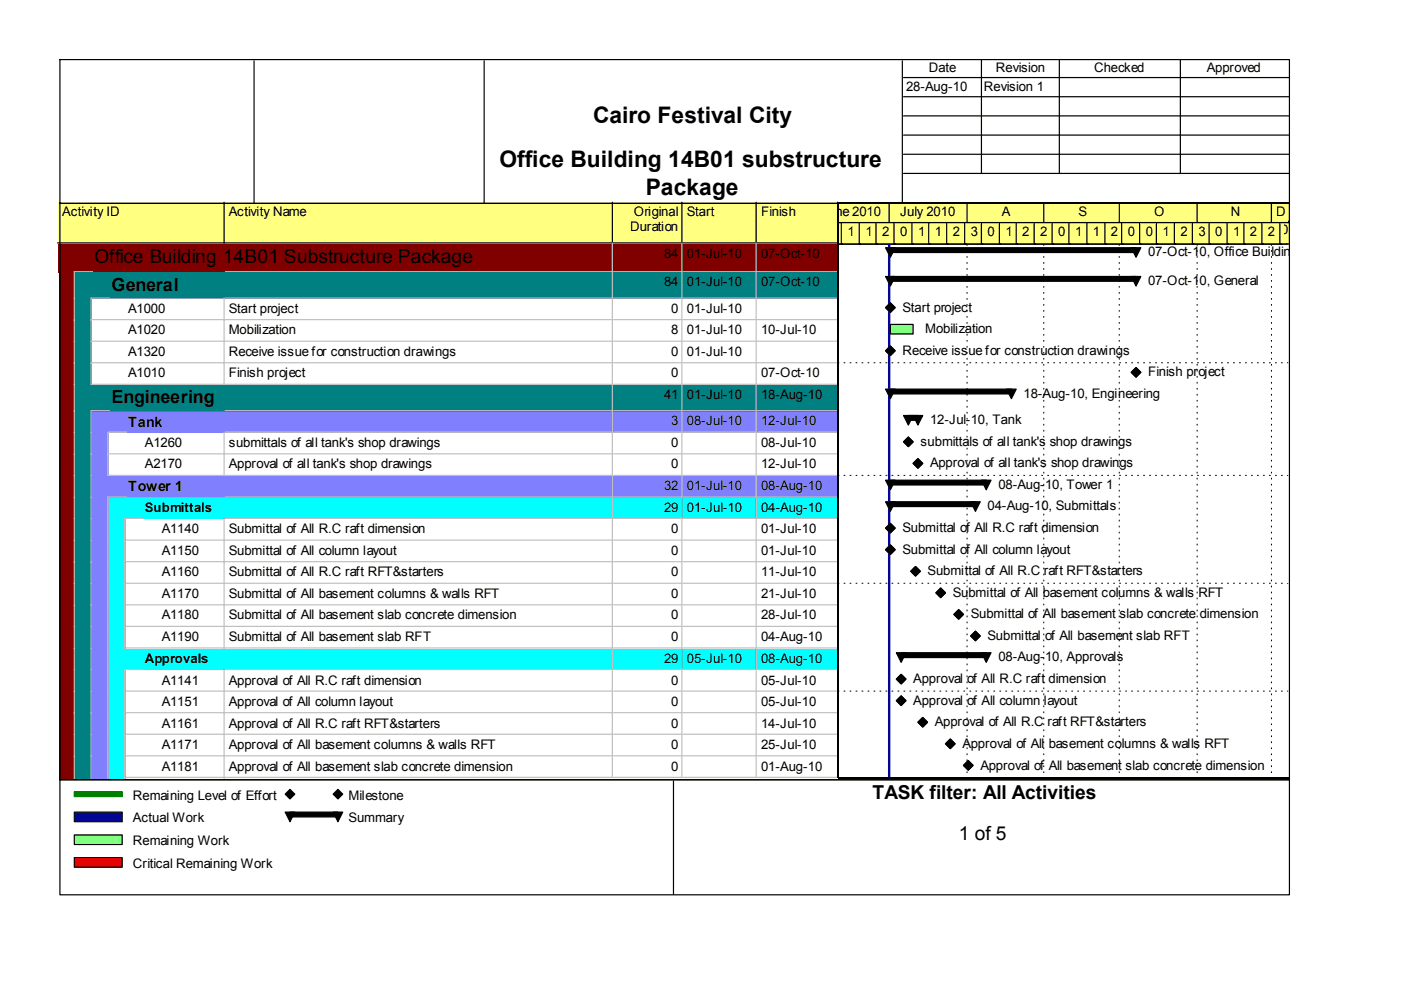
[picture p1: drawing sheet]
<svg xmlns="http://www.w3.org/2000/svg" width="297mm" height="210mm" viewBox="0 0 297 210" stroke-linecap="round" stroke-linejoin="round" font-family="sans-serif">
<defs><g id="words">
<g font-size="4.8">
<text x="125.7" y="26.1">Cairo Festival City</text>
<text x="105.9" y="35.5">Office Building 14B01 substructure</text>
<text x="136.9" y="41.3">Package</text>
</g>
<g font-size="4.1">
<text x="20.1" y="55.8">Office Building 14B01 Substructure Package</text>
<text x="185" y="169.4">TASK filter: All Activities</text>
<text x="203.3" y="178.1">1 of 5</text>
</g>
<g font-size="3.8">
<text x="23.6" y="61.7">General</text>
<text x="23.6" y="85.5">Engineering</text>
</g>
<g font-size="3">
<text x="27.2" y="90.4">Tank</text>
<text x="27.2" y="104.2">Tower 1</text>
</g>
<g font-size="2.8">
<text x="196.9" y="15.3">Date</text>
<text x="211.2" y="15.3">Revision</text>
<text x="232" y="15.3">Checked</text>
<text x="255.9" y="15.3">Approved</text>
<text x="192.1" y="19.3">28-Aug-10</text>
<text x="208.6" y="19.3">Revision 1</text>
<text x="13.2" y="45.7">Activity ID</text>
<text x="48.5" y="45.7">Activity Name</text>
<text x="134.4" y="45.7">Original</text>
<text x="145.6" y="45.7">Start</text>
<text x="161.4" y="45.7">Finish</text>
<text x="174.1" y="45.7">June2010</text>
<text x="190.8" y="45.7">July 2010</text>
<text x="212.4" y="45.7">A</text>
<text x="228.7" y="45.7">S</text>
<text x="244.7" y="45.7">O</text>
<text x="260.9" y="45.7">N</text>
<text x="270.6" y="45.7">D</text>
<text x="133.6" y="49">Duration</text>
<text x="179.7" y="50.1">1</text>
<text x="183.5" y="50.1">1</text>
<text x="187" y="50.1">2</text>
<text x="190.8" y="50.1">0</text>
<text x="194.6" y="50.1">1</text>
<text x="198.2" y="50.1">1</text>
<text x="202" y="50.1">2</text>
<text x="205.8" y="50.1">3</text>
<text x="209.4" y="50.1">0</text>
<text x="213.2" y="50.1">1</text>
<text x="216.7" y="50.1">2</text>
<text x="220.6" y="50.1">2</text>
<text x="224.4" y="50.1">0</text>
<text x="227.9" y="50.1">1</text>
<text x="231.7" y="50.1">1</text>
<text x="235.5" y="50.1">2</text>
<text x="239.1" y="50.1">0</text>
<text x="242.9" y="50.1">0</text>
<text x="246.5" y="50.1">1</text>
<text x="250.3" y="50.1">2</text>
<text x="254.1" y="50.1">3</text>
<text x="257.6" y="50.1">0</text>
<text x="261.5" y="50.1">1</text>
<text x="265" y="50.1">2</text>
<text x="268.8" y="50.1">2</text>
<text x="271.6" y="49.5">0</text>
<text x="140.8" y="54.6">84</text>
<text x="145.6" y="54.6">01-Jul-10</text>
<text x="161.4" y="54.6">07-Oct-10</text>
<text x="243.4" y="54.4">07-Oct-10, Office Building</text>
<text x="140.8" y="60.7">84</text>
<text x="145.6" y="60.7">01-Jul-10</text>
<text x="161.4" y="60.7">07-Oct-10</text>
<text x="243.4" y="60.5">07-Oct-10, General</text>
<text x="27.2" y="66.3">A1000</text>
<text x="27.2" y="70.9">A1020</text>
<text x="48.5" y="66.3">Start project</text>
<text x="48.5" y="70.9">Mobilization</text>
<text x="142.3" y="66.3">0</text>
<text x="142.3" y="70.9">8</text>
<text x="145.6" y="66.3">01-Jul-10</text>
<text x="145.6" y="70.9">01-Jul-10</text>
<text x="161.4" y="70.9">10-Jul-10</text>
<text x="191.3" y="66.1">Start project</text>
<text x="196.2" y="70.6">Mobilization</text>
<text x="27.2" y="75.5">A1320</text>
<text x="48.5" y="75.5">Receive issue for construction drawings</text>
<text x="142.3" y="75.5">0</text>
<text x="145.6" y="75.5">01-Jul-10</text>
<text x="191.3" y="75.2">Receive issue for construction drawings</text>
<text x="27.2" y="80">A1010</text>
<text x="48.5" y="80">Finish project</text>
<text x="142.3" y="80">0</text>
<text x="161.4" y="80">07-Oct-10</text>
<text x="243.4" y="79.8">Finish project</text>
<text x="140.8" y="84.6">41</text>
<text x="145.6" y="84.6">01-Jul-10</text>
<text x="161.4" y="84.6">18-Aug-10</text>
<text x="197.2" y="89.9">12-Jul-10, Tank</text>
<text x="217" y="84.3">18-Aug-10, Engineering</text>
<text x="30.7" y="94.8">A1260</text>
<text x="48.5" y="94.8">submittals of all tank's shop drawings</text>
<text x="142.3" y="90.2">3</text>
<text x="142.3" y="94.8">0</text>
<text x="145.6" y="90.2">08-Jul-10</text>
<text x="161.4" y="90.2">12-Jul-10</text>
<text x="161.4" y="94.8">08-Jul-10</text>
<text x="195.2" y="94.5">submittals of all tank's shop drawings</text>
<text x="30.7" y="99.3">A2170</text>
<text x="48.5" y="99.3">Approval of all tank's shop drawings</text>
<text x="142.3" y="99.3">0</text>
<text x="161.4" y="99.3">12-Jul-10</text>
<text x="197.2" y="99.1">Approval of all tank's shop drawings</text>
<text x="140.8" y="103.9">32</text>
<text x="145.6" y="103.9">01-Jul-10</text>
<text x="161.4" y="103.9">08-Aug-10</text>
<text x="211.7" y="103.6">08-Aug-10, Tower 1</text>
<text x="30.7" y="108.5">Submittals</text>
<text x="34.3" y="113">A1140</text>
<text x="48.5" y="113">Submittal of All R.C raft dimension</text>
<text x="140.8" y="108.5">29</text>
<text x="142.3" y="113">0</text>
<text x="145.6" y="108.5">01-Jul-10</text>
<text x="161.4" y="108.5">04-Aug-10</text>
<text x="161.4" y="113">01-Jul-10</text>
<text x="191.3" y="112.8">Submittal of All R.C raft dimension</text>
<text x="209.4" y="108.2">04-Aug-10, Submittals</text>
<text x="34.3" y="117.6">A1150</text>
<text x="48.5" y="117.6">Submittal of All column layout</text>
<text x="142.3" y="117.6">0</text>
<text x="161.4" y="117.6">01-Jul-10</text>
<text x="191.3" y="117.4">Submittal of All column layout</text>
<text x="34.3" y="122.2">A1160</text>
<text x="48.5" y="122.2">Submittal of All R.C raft RFT&amp;starters</text>
<text x="142.3" y="122.2">0</text>
<text x="161.4" y="122.2">11-Jul-10</text>
<text x="196.7" y="121.9">Submittal of All R.C raft RFT&amp;starters</text>
<text x="34.3" y="126.8">A1170</text>
<text x="34.3" y="131.3">A1180</text>
<text x="48.5" y="126.8">Submittal of All basement columns &amp; walls RFT</text>
<text x="48.5" y="131.3">Submittal of All basement slab concrete dimension</text>
<text x="142.3" y="126.8">0</text>
<text x="142.3" y="131.3">0</text>
<text x="161.4" y="126.8">21-Jul-10</text>
<text x="161.4" y="131.3">28-Jul-10</text>
<text x="202" y="126.5">Submittal of All basement columns &amp; walls RFT</text>
<text x="205.8" y="131.1">Submittal of All basement slab concrete dimension</text>
<text x="34.3" y="135.9">A1190</text>
<text x="48.5" y="135.9">Submittal of All basement slab RFT</text>
<text x="142.3" y="135.9">0</text>
<text x="161.4" y="135.9">04-Aug-10</text>
<text x="209.4" y="135.7">Submittal of All basement slab RFT</text>
<text x="30.7" y="140.5">Approvals</text>
<text x="140.8" y="140.5">29</text>
<text x="145.6" y="140.5">05-Jul-10</text>
<text x="161.4" y="140.5">08-Aug-10</text>
<text x="211.7" y="140.2">08-Aug-10, Approvals</text>
<text x="34.3" y="145.1">A1141</text>
<text x="34.3" y="149.7">A1151</text>
<text x="48.5" y="145.1">Approval of All R.C raft dimension</text>
<text x="48.5" y="149.7">Approval of All column layout</text>
<text x="142.3" y="145.1">0</text>
<text x="142.3" y="149.7">0</text>
<text x="161.4" y="145.1">05-Jul-10</text>
<text x="161.4" y="149.7">05-Jul-10</text>
<text x="193.6" y="144.9">Approval of All R.C raft dimension</text>
<text x="193.6" y="149.5">Approval of All column layout</text>
<text x="34.3" y="154.3">A1161</text>
<text x="48.5" y="154.3">Approval of All R.C raft RFT&amp;starters</text>
<text x="142.3" y="154.3">0</text>
<text x="161.4" y="154.3">14-Jul-10</text>
<text x="198.2" y="154">Approval of All R.C raft RFT&amp;starters</text>
<text x="34.3" y="158.8">A1171</text>
<text x="48.5" y="158.8">Approval of All basement columns &amp; walls RFT</text>
<text x="142.3" y="158.8">0</text>
<text x="161.4" y="158.8">25-Jul-10</text>
<text x="204" y="158.6">Approval of All basement columns &amp; walls RFT</text>
<text x="34.3" y="163.4">A1181</text>
<text x="48.5" y="163.4">Approval of All basement slab concrete dimension</text>
<text x="142.3" y="163.4">0</text>
<text x="161.4" y="163.4">01-Aug-10</text>
<text x="207.9" y="163.2">Approval of All basement slab concrete dimension</text>
<text x="28.2" y="169.5">Remaining Level of Effort</text>
<text x="73.9" y="169.5">Milestone</text>
<text x="28.2" y="174.3">Actual Work</text>
<text x="28.2" y="179.2">Remaining Work</text>
<text x="73.9" y="174.3">Summary</text>
<text x="28.2" y="184">Critical Remaining Work</text>
</g>
</g></defs>
<path d="M12.4 42.9h35.4v8.8h-35.4z" fill="#ffff80"/>
<path d="M47.5 42.9v8.6h-35.3" fill="none" stroke="#000" stroke-width=".25"/>
<path d="M47.8 42.9h82.2v8.8h-82.2z" fill="#ffff80"/>
<path d="M129.8 42.9v8.6h-82.3" fill="none" stroke="#000" stroke-width=".25"/>
<path d="M130 42.9h14.8v8.8h-14.8z" fill="#ffff80"/>
<path d="M144.6 42.9v8.6h-14.8" fill="none" stroke="#000" stroke-width=".25"/>
<path d="M144.8 42.9h15.8v8.8h-15.8z" fill="#ffff80"/>
<path d="M160.3 42.9v8.6h-15.7" fill="none" stroke="#000" stroke-width=".25"/>
<path d="M160.6 42.9h17.3v8.8h-17.3z" fill="#ffff80"/>
<path d="M177.6 42.9v8.6h-17.3" fill="none" stroke="#000" stroke-width=".25"/>
<path d="M12.4 51.7h35.4v6.1h-35.4z" fill="#800000"/>
<path d="M15.8 57.6h32" fill="none" stroke="#c0c0c0" stroke-width=".25"/>
<g fill="#800000">
<path d="M47.8 51.7h82.2v6.1h-82.2z"/>
<path d="M19.8 52h109.5v5.6h-109.5z"/>
</g>
<path d="M129.8 51.5v6.1h-82" fill="none" stroke="#c0c0c0" stroke-width=".25"/>
<g fill="#800000">
<path d="M130 51.7h14.8v6.1h-14.8z"/>
<path d="M130.6 52h13.4v5.6h-13.4z"/>
</g>
<path d="M144.6 51.5v6.1h-14.5" fill="none" stroke="#c0c0c0" stroke-width=".25"/>
<g fill="#800000">
<path d="M144.8 51.7h15.8v6.1h-15.8z"/>
<path d="M145.3 52h14.6v5.6h-14.6z"/>
</g>
<path d="M160.3 51.5v6.1h-15.5" fill="none" stroke="#c0c0c0" stroke-width=".25"/>
<g fill="#800000">
<path d="M160.6 51.7h17.3v6.1h-17.3z"/>
<path d="M161.1 52h16v5.6h-16z"/>
</g>
<path d="M177.6 51.5v6.1h-17" fill="none" stroke="#c0c0c0" stroke-width=".25"/>
<path d="M12.4 57.8h3.6v5.6h-3.6z" fill="#800000"/>
<path d="M15.8 57.6v5.8" fill="none" stroke="#c0c0c0" stroke-width=".25"/>
<path d="M16 57.8h31.8v5.6h-31.8z" fill="#008080"/>
<path d="M19.3 63.2h28.5" fill="none" stroke="#c0c0c0" stroke-width=".25"/>
<g fill="#008080">
<path d="M47.8 57.8h82.2v5.6h-82.2z"/>
<path d="M23.4 58.1h105.9v5.1h-105.9z"/>
</g>
<path d="M129.8 57.6v5.6h-82" fill="none" stroke="#c0c0c0" stroke-width=".25"/>
<g fill="#008080">
<path d="M130 57.8h14.8v5.6h-14.8z"/>
<path d="M130.6 58.1h13.4v5.1h-13.4z"/>
</g>
<path d="M144.6 57.6v5.6h-14.5" fill="none" stroke="#c0c0c0" stroke-width=".25"/>
<g fill="#008080">
<path d="M144.8 57.8h15.8v5.6h-15.8z"/>
<path d="M145.3 58.1h14.6v5.1h-14.6z"/>
</g>
<path d="M160.3 57.6v5.6h-15.5" fill="none" stroke="#c0c0c0" stroke-width=".25"/>
<g fill="#008080">
<path d="M160.6 57.8h17.3v5.6h-17.3z"/>
<path d="M161.1 58.1h16v5.1h-16z"/>
</g>
<path d="M177.6 57.6v5.6h-17" fill="none" stroke="#c0c0c0" stroke-width=".25"/>
<path d="M12.4 63.4h3.6v4.6h-3.6z" fill="#800000"/>
<path d="M15.8 63.2v4.8" fill="none" stroke="#c0c0c0" stroke-width=".25"/>
<path d="M16 63.4h3.6v4.6h-3.6z" fill="#008080"/>
<path d="M19.3 63.2v4.8" fill="none" stroke="#c0c0c0" stroke-width=".25"/>
<path d="M19.6 63.4h28.2v4.6h-28.2z" fill="#fff"/>
<path d="M19.3 67.8h28.5M47.5 63.2v4.8" fill="none" stroke="#c0c0c0" stroke-width=".25"/>
<g fill="#fff">
<path d="M47.8 63.4h82.2v4.6h-82.2z"/>
<path d="M48.3 63.7h81v4h-81z"/>
</g>
<path d="M129.8 63.2v4.6h-82" fill="none" stroke="#c0c0c0" stroke-width=".25"/>
<g fill="#fff">
<path d="M130 63.4h14.8v4.6h-14.8z"/>
<path d="M130.6 63.7h13.4v4h-13.4z"/>
</g>
<path d="M144.6 63.2v4.6h-14.5" fill="none" stroke="#c0c0c0" stroke-width=".25"/>
<g fill="#fff">
<path d="M144.8 63.4h15.8v4.6h-15.8z"/>
<path d="M145.3 63.7h14.6v4h-14.6z"/>
</g>
<path d="M160.3 63.2v4.6h-15.5" fill="none" stroke="#c0c0c0" stroke-width=".25"/>
<path d="M160.6 63.4h17.3v4.6h-17.3z" fill="#fff"/>
<path d="M177.6 63.2v4.6h-17" fill="none" stroke="#c0c0c0" stroke-width=".25"/>
<path d="M12.4 68h3.6v4.6h-3.6z" fill="#800000"/>
<path d="M15.8 67.8v4.8" fill="none" stroke="#c0c0c0" stroke-width=".25"/>
<path d="M16 68h3.6v4.6h-3.6z" fill="#008080"/>
<path d="M19.3 67.8v4.8" fill="none" stroke="#c0c0c0" stroke-width=".25"/>
<path d="M19.6 68h28.2v4.6h-28.2z" fill="#fff"/>
<path d="M19.3 72.3h28.5M47.5 67.8v4.8" fill="none" stroke="#c0c0c0" stroke-width=".25"/>
<g fill="#fff">
<path d="M47.8 68h82.2v4.6h-82.2z"/>
<path d="M48.3 68.3h81v4h-81z"/>
</g>
<path d="M129.8 67.8v4.5h-82" fill="none" stroke="#c0c0c0" stroke-width=".25"/>
<g fill="#fff">
<path d="M130 68h14.8v4.6h-14.8z"/>
<path d="M130.6 68.3h13.4v4h-13.4z"/>
</g>
<path d="M144.6 67.8v4.5h-14.5" fill="none" stroke="#c0c0c0" stroke-width=".25"/>
<g fill="#fff">
<path d="M144.8 68h15.8v4.6h-15.8z"/>
<path d="M145.3 68.3h14.6v4h-14.6z"/>
</g>
<path d="M160.3 67.8v4.5h-15.5" fill="none" stroke="#c0c0c0" stroke-width=".25"/>
<g fill="#fff">
<path d="M160.6 68h17.3v4.6h-17.3z"/>
<path d="M161.1 68.3h16v4h-16z"/>
</g>
<path d="M177.6 67.8v4.5h-17" fill="none" stroke="#c0c0c0" stroke-width=".25"/>
<path d="M12.4 72.6h3.6v4.5h-3.6z" fill="#800000"/>
<path d="M15.8 72.3v4.9" fill="none" stroke="#c0c0c0" stroke-width=".25"/>
<path d="M16 72.6h3.6v4.5h-3.6z" fill="#008080"/>
<path d="M19.3 72.3v4.9" fill="none" stroke="#c0c0c0" stroke-width=".25"/>
<path d="M19.6 72.6h28.2v4.5h-28.2z" fill="#fff"/>
<path d="M19.3 76.9h28.5M47.5 72.3v4.9" fill="none" stroke="#c0c0c0" stroke-width=".25"/>
<g fill="#fff">
<path d="M47.8 72.6h82.2v4.5h-82.2z"/>
<path d="M48.3 72.8h81v4.1h-81z"/>
</g>
<path d="M129.8 72.3v4.6h-82" fill="none" stroke="#c0c0c0" stroke-width=".25"/>
<g fill="#fff">
<path d="M130 72.6h14.8v4.5h-14.8z"/>
<path d="M130.6 72.8h13.4v4.1h-13.4z"/>
</g>
<path d="M144.6 72.3v4.6h-14.5" fill="none" stroke="#c0c0c0" stroke-width=".25"/>
<g fill="#fff">
<path d="M144.8 72.6h15.8v4.5h-15.8z"/>
<path d="M145.3 72.8h14.6v4.1h-14.6z"/>
</g>
<path d="M160.3 72.3v4.6h-15.5" fill="none" stroke="#c0c0c0" stroke-width=".25"/>
<path d="M160.6 72.6h17.3v4.5h-17.3z" fill="#fff"/>
<path d="M177.6 72.3v4.6h-17" fill="none" stroke="#c0c0c0" stroke-width=".25"/>
<path d="M12.4 77.1h3.6v4.6h-3.6z" fill="#800000"/>
<path d="M15.8 76.9v4.8" fill="none" stroke="#c0c0c0" stroke-width=".25"/>
<path d="M16 77.1h3.6v4.6h-3.6z" fill="#008080"/>
<path d="M19.3 76.9v4.8" fill="none" stroke="#c0c0c0" stroke-width=".25"/>
<path d="M19.6 77.1h28.2v4.6h-28.2z" fill="#fff"/>
<path d="M47.5 76.9v4.8M19.3 81.5h28.5" fill="none" stroke="#c0c0c0" stroke-width=".25"/>
<g fill="#fff">
<path d="M47.8 77.1h82.2v4.6h-82.2z"/>
<path d="M48.3 77.4h81v4.1h-81z"/>
</g>
<path d="M129.8 76.9v4.6h-82" fill="none" stroke="#c0c0c0" stroke-width=".25"/>
<g fill="#fff">
<path d="M130 77.1h14.8v4.6h-14.8z"/>
<path d="M130.6 77.4h13.4v4.1h-13.4z"/>
</g>
<path d="M144.6 76.9v4.6h-14.5" fill="none" stroke="#c0c0c0" stroke-width=".25"/>
<path d="M144.8 77.1h15.8v4.6h-15.8z" fill="#fff"/>
<path d="M160.3 76.9v4.6h-15.5" fill="none" stroke="#c0c0c0" stroke-width=".25"/>
<g fill="#fff">
<path d="M160.6 77.1h17.3v4.6h-17.3z"/>
<path d="M161.1 77.4h16v4.1h-16z"/>
</g>
<path d="M177.6 76.9v4.6h-17" fill="none" stroke="#c0c0c0" stroke-width=".25"/>
<path d="M12.4 81.7h3.6v5.6h-3.6z" fill="#800000"/>
<path d="M15.8 81.5v5.8" fill="none" stroke="#c0c0c0" stroke-width=".25"/>
<path d="M16 81.7h31.8v5.6h-31.8z" fill="#008080"/>
<path d="M19.3 87.1h28.5" fill="none" stroke="#c0c0c0" stroke-width=".25"/>
<g fill="#008080">
<path d="M47.8 81.7h82.2v5.6h-82.2z"/>
<path d="M23.4 82h105.9v5.1h-105.9z"/>
</g>
<path d="M129.8 81.5v5.6h-82" fill="none" stroke="#c0c0c0" stroke-width=".25"/>
<g fill="#008080">
<path d="M130 81.7h14.8v5.6h-14.8z"/>
<path d="M130.6 82h13.4v5.1h-13.4z"/>
</g>
<path d="M144.6 81.5v5.6h-14.5" fill="none" stroke="#c0c0c0" stroke-width=".25"/>
<g fill="#008080">
<path d="M144.8 81.7h15.8v5.6h-15.8z"/>
<path d="M145.3 82h14.6v5.1h-14.6z"/>
</g>
<path d="M160.3 81.5v5.6h-15.5" fill="none" stroke="#c0c0c0" stroke-width=".25"/>
<g fill="#008080">
<path d="M160.6 81.7h17.3v5.6h-17.3z"/>
<path d="M161.1 82h16v5.1h-16z"/>
</g>
<path d="M177.6 81.5v5.6h-17" fill="none" stroke="#c0c0c0" stroke-width=".25"/>
<path d="M12.4 87.3h3.6v4.6h-3.6z" fill="#800000"/>
<path d="M15.8 87.1v4.8" fill="none" stroke="#c0c0c0" stroke-width=".25"/>
<path d="M16 87.3h3.6v4.6h-3.6z" fill="#008080"/>
<path d="M19.3 87.1v4.8" fill="none" stroke="#c0c0c0" stroke-width=".25"/>
<path d="M19.6 87.3h28.2v4.6h-28.2z" fill="#8080ff"/>
<path d="M22.9 91.6h24.9" fill="none" stroke="#c0c0c0" stroke-width=".25"/>
<g fill="#8080ff">
<path d="M47.8 87.3h82.2v4.6h-82.2z"/>
<path d="M26.9 87.6h102.4v4h-102.4z"/>
</g>
<path d="M129.8 87.1v4.5h-82" fill="none" stroke="#c0c0c0" stroke-width=".25"/>
<g fill="#8080ff">
<path d="M130 87.3h14.8v4.6h-14.8z"/>
<path d="M130.6 87.6h13.4v4h-13.4z"/>
</g>
<path d="M144.6 87.1v4.5h-14.5" fill="none" stroke="#c0c0c0" stroke-width=".25"/>
<g fill="#8080ff">
<path d="M144.8 87.3h15.8v4.6h-15.8z"/>
<path d="M145.3 87.6h14.6v4h-14.6z"/>
</g>
<path d="M160.3 87.1v4.5h-15.5" fill="none" stroke="#c0c0c0" stroke-width=".25"/>
<g fill="#8080ff">
<path d="M160.6 87.3h17.3v4.6h-17.3z"/>
<path d="M161.1 87.6h16v4h-16z"/>
</g>
<path d="M177.6 87.1v4.5h-17" fill="none" stroke="#c0c0c0" stroke-width=".25"/>
<path d="M12.4 91.9h3.6v4.5h-3.6z" fill="#800000"/>
<path d="M15.8 91.6v4.9" fill="none" stroke="#c0c0c0" stroke-width=".25"/>
<path d="M16 91.9h3.6v4.5h-3.6z" fill="#008080"/>
<path d="M19.3 91.6v4.9" fill="none" stroke="#c0c0c0" stroke-width=".25"/>
<path d="M19.6 91.9h3.5v4.5h-3.5z" fill="#8080ff"/>
<path d="M22.9 91.6v4.9" fill="none" stroke="#c0c0c0" stroke-width=".25"/>
<path d="M23.1 91.9h24.7v4.5h-24.7z" fill="#fff"/>
<path d="M22.9 96.2h24.9M47.5 91.6v4.9" fill="none" stroke="#c0c0c0" stroke-width=".25"/>
<g fill="#fff">
<path d="M47.8 91.9h82.2v4.5h-82.2z"/>
<path d="M48.3 92.1h81v4.1h-81z"/>
</g>
<path d="M129.8 91.6v4.6h-82" fill="none" stroke="#c0c0c0" stroke-width=".25"/>
<g fill="#fff">
<path d="M130 91.9h14.8v4.5h-14.8z"/>
<path d="M130.6 92.1h13.4v4.1h-13.4z"/>
</g>
<path d="M144.6 91.6v4.6h-14.5" fill="none" stroke="#c0c0c0" stroke-width=".25"/>
<path d="M144.8 91.9h15.8v4.5h-15.8z" fill="#fff"/>
<path d="M160.3 91.6v4.6h-15.5" fill="none" stroke="#c0c0c0" stroke-width=".25"/>
<g fill="#fff">
<path d="M160.6 91.9h17.3v4.5h-17.3z"/>
<path d="M161.1 92.1h16v4.1h-16z"/>
</g>
<path d="M177.6 91.6v4.6h-17" fill="none" stroke="#c0c0c0" stroke-width=".25"/>
<path d="M12.4 96.4h3.6v4.6h-3.6z" fill="#800000"/>
<path d="M15.8 96.2v4.8" fill="none" stroke="#c0c0c0" stroke-width=".25"/>
<path d="M16 96.4h3.6v4.6h-3.6z" fill="#008080"/>
<path d="M19.3 96.2v4.8" fill="none" stroke="#c0c0c0" stroke-width=".25"/>
<path d="M19.6 96.4h3.5v4.6h-3.5z" fill="#8080ff"/>
<path d="M22.9 96.2v4.8" fill="none" stroke="#c0c0c0" stroke-width=".25"/>
<path d="M23.1 96.4h24.7v4.6h-24.7z" fill="#fff"/>
<path d="M47.5 96.2v4.8M22.9 100.8h24.9" fill="none" stroke="#c0c0c0" stroke-width=".25"/>
<g fill="#fff">
<path d="M47.8 96.4h82.2v4.6h-82.2z"/>
<path d="M48.3 96.7h81v4.1h-81z"/>
</g>
<path d="M129.8 96.2v4.6h-82" fill="none" stroke="#c0c0c0" stroke-width=".25"/>
<g fill="#fff">
<path d="M130 96.4h14.8v4.6h-14.8z"/>
<path d="M130.6 96.7h13.4v4.1h-13.4z"/>
</g>
<path d="M144.6 96.2v4.6h-14.5" fill="none" stroke="#c0c0c0" stroke-width=".25"/>
<path d="M144.8 96.4h15.8v4.6h-15.8z" fill="#fff"/>
<path d="M160.3 96.2v4.6h-15.5" fill="none" stroke="#c0c0c0" stroke-width=".25"/>
<g fill="#fff">
<path d="M160.6 96.4h17.3v4.6h-17.3z"/>
<path d="M161.1 96.7h16v4.1h-16z"/>
</g>
<path d="M177.6 96.2v4.6h-17" fill="none" stroke="#c0c0c0" stroke-width=".25"/>
<path d="M12.4 101h3.6v4.6h-3.6z" fill="#800000"/>
<path d="M15.8 100.8v4.8" fill="none" stroke="#c0c0c0" stroke-width=".25"/>
<path d="M16 101h3.6v4.6h-3.6z" fill="#008080"/>
<path d="M19.3 100.8v4.8" fill="none" stroke="#c0c0c0" stroke-width=".25"/>
<path d="M19.6 101h28.2v4.6h-28.2z" fill="#8080ff"/>
<path d="M22.9 105.4h24.9" fill="none" stroke="#c0c0c0" stroke-width=".25"/>
<g fill="#8080ff">
<path d="M47.8 101h82.2v4.6h-82.2z"/>
<path d="M26.9 101.3h102.4v4h-102.4z"/>
</g>
<path d="M129.8 100.8v4.6h-82" fill="none" stroke="#c0c0c0" stroke-width=".25"/>
<g fill="#8080ff">
<path d="M130 101h14.8v4.6h-14.8z"/>
<path d="M130.6 101.3h13.4v4h-13.4z"/>
</g>
<path d="M144.6 100.8v4.6h-14.5" fill="none" stroke="#c0c0c0" stroke-width=".25"/>
<g fill="#8080ff">
<path d="M144.8 101h15.8v4.6h-15.8z"/>
<path d="M145.3 101.3h14.6v4h-14.6z"/>
</g>
<path d="M160.3 100.8v4.6h-15.5" fill="none" stroke="#c0c0c0" stroke-width=".25"/>
<g fill="#8080ff">
<path d="M160.6 101h17.3v4.6h-17.3z"/>
<path d="M161.1 101.3h16v4h-16z"/>
</g>
<path d="M177.6 100.8v4.6h-17" fill="none" stroke="#c0c0c0" stroke-width=".25"/>
<path d="M12.4 105.6h3.6v4.6h-3.6z" fill="#800000"/>
<path d="M15.8 105.4v4.8" fill="none" stroke="#c0c0c0" stroke-width=".25"/>
<path d="M16 105.6h3.6v4.6h-3.6z" fill="#008080"/>
<path d="M19.3 105.4v4.8" fill="none" stroke="#c0c0c0" stroke-width=".25"/>
<path d="M19.6 105.6h3.5v4.6h-3.5z" fill="#8080ff"/>
<path d="M22.9 105.4v4.8" fill="none" stroke="#c0c0c0" stroke-width=".25"/>
<path d="M23.1 105.6h24.7v4.6h-24.7z" fill="#0ff"/>
<path d="M26.4 109.9h21.4" fill="none" stroke="#c0c0c0" stroke-width=".25"/>
<g fill="#0ff">
<path d="M47.8 105.6h82.2v4.6h-82.2z"/>
<path d="M30.5 105.8h98.8v4.1h-98.8z"/>
</g>
<path d="M129.8 105.4v4.5h-82" fill="none" stroke="#c0c0c0" stroke-width=".25"/>
<g fill="#0ff">
<path d="M130 105.6h14.8v4.6h-14.8z"/>
<path d="M130.6 105.8h13.4v4.1h-13.4z"/>
</g>
<path d="M144.6 105.4v4.5h-14.5" fill="none" stroke="#c0c0c0" stroke-width=".25"/>
<g fill="#0ff">
<path d="M144.8 105.6h15.8v4.6h-15.8z"/>
<path d="M145.3 105.8h14.6v4.1h-14.6z"/>
</g>
<path d="M160.3 105.4v4.5h-15.5" fill="none" stroke="#c0c0c0" stroke-width=".25"/>
<g fill="#0ff">
<path d="M160.6 105.6h17.3v4.6h-17.3z"/>
<path d="M161.1 105.8h16v4.1h-16z"/>
</g>
<path d="M177.6 105.4v4.5h-17" fill="none" stroke="#c0c0c0" stroke-width=".25"/>
<path d="M12.4 110.2h3.6v4.5h-3.6z" fill="#800000"/>
<path d="M15.8 109.9v4.9" fill="none" stroke="#c0c0c0" stroke-width=".25"/>
<path d="M16 110.2h3.6v4.5h-3.6z" fill="#008080"/>
<path d="M19.3 109.9v4.9" fill="none" stroke="#c0c0c0" stroke-width=".25"/>
<path d="M19.6 110.2h3.5v4.5h-3.5z" fill="#8080ff"/>
<path d="M22.9 109.9v4.9" fill="none" stroke="#c0c0c0" stroke-width=".25"/>
<path d="M23.1 110.2h3.6v4.5h-3.6z" fill="#0ff"/>
<path d="M26.4 109.9v4.9" fill="none" stroke="#c0c0c0" stroke-width=".25"/>
<path d="M26.7 110.2h21.1v4.5h-21.1z" fill="#fff"/>
<path d="M26.4 114.5h21.4M47.5 109.9v4.9" fill="none" stroke="#c0c0c0" stroke-width=".25"/>
<g fill="#fff">
<path d="M47.8 110.2h82.2v4.5h-82.2z"/>
<path d="M48.3 110.4h81v4.1h-81z"/>
</g>
<path d="M129.8 109.9v4.6h-82" fill="none" stroke="#c0c0c0" stroke-width=".25"/>
<g fill="#fff">
<path d="M130 110.2h14.8v4.5h-14.8z"/>
<path d="M130.6 110.4h13.4v4.1h-13.4z"/>
</g>
<path d="M144.6 109.9v4.6h-14.5" fill="none" stroke="#c0c0c0" stroke-width=".25"/>
<path d="M144.8 110.2h15.8v4.5h-15.8z" fill="#fff"/>
<path d="M160.3 109.9v4.6h-15.5" fill="none" stroke="#c0c0c0" stroke-width=".25"/>
<g fill="#fff">
<path d="M160.6 110.2h17.3v4.5h-17.3z"/>
<path d="M161.1 110.4h16v4.1h-16z"/>
</g>
<path d="M177.6 109.9v4.6h-17" fill="none" stroke="#c0c0c0" stroke-width=".25"/>
<path d="M12.4 114.7h3.6v4.6h-3.6z" fill="#800000"/>
<path d="M15.8 114.5v4.8" fill="none" stroke="#c0c0c0" stroke-width=".25"/>
<path d="M16 114.7h3.6v4.6h-3.6z" fill="#008080"/>
<path d="M19.3 114.5v4.8" fill="none" stroke="#c0c0c0" stroke-width=".25"/>
<path d="M19.6 114.7h3.5v4.6h-3.5z" fill="#8080ff"/>
<path d="M22.9 114.5v4.8" fill="none" stroke="#c0c0c0" stroke-width=".25"/>
<path d="M23.1 114.7h3.6v4.6h-3.6z" fill="#0ff"/>
<path d="M26.4 114.5v4.8" fill="none" stroke="#c0c0c0" stroke-width=".25"/>
<path d="M26.7 114.7h21.1v4.6h-21.1z" fill="#fff"/>
<path d="M26.4 119.1h21.4M47.5 114.5v4.8" fill="none" stroke="#c0c0c0" stroke-width=".25"/>
<g fill="#fff">
<path d="M47.8 114.7h82.2v4.6h-82.2z"/>
<path d="M48.3 115h81v4.1h-81z"/>
</g>
<path d="M129.8 114.5v4.6h-82" fill="none" stroke="#c0c0c0" stroke-width=".25"/>
<g fill="#fff">
<path d="M130 114.7h14.8v4.6h-14.8z"/>
<path d="M130.6 115h13.4v4.1h-13.4z"/>
</g>
<path d="M144.6 114.5v4.6h-14.5" fill="none" stroke="#c0c0c0" stroke-width=".25"/>
<path d="M144.8 114.7h15.8v4.6h-15.8z" fill="#fff"/>
<path d="M160.3 114.5v4.6h-15.5" fill="none" stroke="#c0c0c0" stroke-width=".25"/>
<g fill="#fff">
<path d="M160.6 114.7h17.3v4.6h-17.3z"/>
<path d="M161.1 115h16v4.1h-16z"/>
</g>
<path d="M177.6 114.5v4.6h-17" fill="none" stroke="#c0c0c0" stroke-width=".25"/>
<path d="M12.4 119.3h3.6v4.6h-3.6z" fill="#800000"/>
<path d="M15.8 119.1v4.8" fill="none" stroke="#c0c0c0" stroke-width=".25"/>
<path d="M16 119.3h3.6v4.6h-3.6z" fill="#008080"/>
<path d="M19.3 119.1v4.8" fill="none" stroke="#c0c0c0" stroke-width=".25"/>
<path d="M19.6 119.3h3.5v4.6h-3.5z" fill="#8080ff"/>
<path d="M22.9 119.1v4.8" fill="none" stroke="#c0c0c0" stroke-width=".25"/>
<path d="M23.1 119.3h3.6v4.6h-3.6z" fill="#0ff"/>
<path d="M26.4 119.1v4.8" fill="none" stroke="#c0c0c0" stroke-width=".25"/>
<path d="M26.7 119.3h21.1v4.6h-21.1z" fill="#fff"/>
<path d="M47.5 119.1v4.8M26.4 123.7h21.4" fill="none" stroke="#c0c0c0" stroke-width=".25"/>
<g fill="#fff">
<path d="M47.8 119.3h82.2v4.6h-82.2z"/>
<path d="M48.3 119.6h81v4h-81z"/>
</g>
<path d="M129.8 119.1v4.6h-82" fill="none" stroke="#c0c0c0" stroke-width=".25"/>
<g fill="#fff">
<path d="M130 119.3h14.8v4.6h-14.8z"/>
<path d="M130.6 119.6h13.4v4h-13.4z"/>
</g>
<path d="M144.6 119.1v4.6h-14.5" fill="none" stroke="#c0c0c0" stroke-width=".25"/>
<path d="M144.8 119.3h15.8v4.6h-15.8z" fill="#fff"/>
<path d="M160.3 119.1v4.6h-15.5" fill="none" stroke="#c0c0c0" stroke-width=".25"/>
<g fill="#fff">
<path d="M160.6 119.3h17.3v4.6h-17.3z"/>
<path d="M161.1 119.6h16v4h-16z"/>
</g>
<path d="M177.6 119.1v4.6h-17" fill="none" stroke="#c0c0c0" stroke-width=".25"/>
<path d="M12.4 123.9h3.6v4.6h-3.6z" fill="#800000"/>
<path d="M15.8 123.7v4.8" fill="none" stroke="#c0c0c0" stroke-width=".25"/>
<path d="M16 123.9h3.6v4.6h-3.6z" fill="#008080"/>
<path d="M19.3 123.7v4.8" fill="none" stroke="#c0c0c0" stroke-width=".25"/>
<path d="M19.6 123.9h3.5v4.6h-3.5z" fill="#8080ff"/>
<path d="M22.9 123.7v4.8" fill="none" stroke="#c0c0c0" stroke-width=".25"/>
<path d="M23.1 123.9h3.6v4.6h-3.6z" fill="#0ff"/>
<path d="M26.4 123.7v4.8" fill="none" stroke="#c0c0c0" stroke-width=".25"/>
<path d="M26.7 123.9h21.1v4.6h-21.1z" fill="#fff"/>
<path d="M26.4 128.2h21.4M47.5 123.7v4.8" fill="none" stroke="#c0c0c0" stroke-width=".25"/>
<g fill="#fff">
<path d="M47.8 123.9h82.2v4.6h-82.2z"/>
<path d="M48.3 124.1h81v4.1h-81z"/>
</g>
<path d="M129.8 123.7v4.5h-82" fill="none" stroke="#c0c0c0" stroke-width=".25"/>
<g fill="#fff">
<path d="M130 123.9h14.8v4.6h-14.8z"/>
<path d="M130.6 124.1h13.4v4.1h-13.4z"/>
</g>
<path d="M144.6 123.7v4.5h-14.5" fill="none" stroke="#c0c0c0" stroke-width=".25"/>
<path d="M144.8 123.9h15.8v4.6h-15.8z" fill="#fff"/>
<path d="M160.3 123.7v4.5h-15.5" fill="none" stroke="#c0c0c0" stroke-width=".25"/>
<g fill="#fff">
<path d="M160.6 123.9h17.3v4.6h-17.3z"/>
<path d="M161.1 124.1h16v4.1h-16z"/>
</g>
<path d="M177.6 123.7v4.5h-17" fill="none" stroke="#c0c0c0" stroke-width=".25"/>
<path d="M12.4 128.5h3.6v4.5h-3.6z" fill="#800000"/>
<path d="M15.8 128.2v4.9" fill="none" stroke="#c0c0c0" stroke-width=".25"/>
<path d="M16 128.5h3.6v4.5h-3.6z" fill="#008080"/>
<path d="M19.3 128.2v4.9" fill="none" stroke="#c0c0c0" stroke-width=".25"/>
<path d="M19.6 128.5h3.5v4.5h-3.5z" fill="#8080ff"/>
<path d="M22.9 128.2v4.9" fill="none" stroke="#c0c0c0" stroke-width=".25"/>
<path d="M23.1 128.5h3.6v4.5h-3.6z" fill="#0ff"/>
<path d="M26.4 128.2v4.9" fill="none" stroke="#c0c0c0" stroke-width=".25"/>
<path d="M26.7 128.5h21.1v4.5h-21.1z" fill="#fff"/>
<path d="M26.4 132.8h21.4M47.5 128.2v4.9" fill="none" stroke="#c0c0c0" stroke-width=".25"/>
<g fill="#fff">
<path d="M47.8 128.5h82.2v4.5h-82.2z"/>
<path d="M48.3 128.7h81v4.1h-81z"/>
</g>
<path d="M129.8 128.2v4.6h-82" fill="none" stroke="#c0c0c0" stroke-width=".25"/>
<g fill="#fff">
<path d="M130 128.5h14.8v4.5h-14.8z"/>
<path d="M130.6 128.7h13.4v4.1h-13.4z"/>
</g>
<path d="M144.6 128.2v4.6h-14.5" fill="none" stroke="#c0c0c0" stroke-width=".25"/>
<path d="M144.8 128.5h15.8v4.5h-15.8z" fill="#fff"/>
<path d="M160.3 128.2v4.6h-15.5" fill="none" stroke="#c0c0c0" stroke-width=".25"/>
<g fill="#fff">
<path d="M160.6 128.5h17.3v4.5h-17.3z"/>
<path d="M161.1 128.7h16v4.1h-16z"/>
</g>
<path d="M177.6 128.2v4.6h-17" fill="none" stroke="#c0c0c0" stroke-width=".25"/>
<path d="M12.4 133h3.6v4.6h-3.6z" fill="#800000"/>
<path d="M15.8 132.8v4.8" fill="none" stroke="#c0c0c0" stroke-width=".25"/>
<path d="M16 133h3.6v4.6h-3.6z" fill="#008080"/>
<path d="M19.3 132.8v4.8" fill="none" stroke="#c0c0c0" stroke-width=".25"/>
<path d="M19.6 133h3.5v4.6h-3.5z" fill="#8080ff"/>
<path d="M22.9 132.8v4.8" fill="none" stroke="#c0c0c0" stroke-width=".25"/>
<path d="M23.1 133h3.6v4.6h-3.6z" fill="#0ff"/>
<path d="M26.4 132.8v4.8" fill="none" stroke="#c0c0c0" stroke-width=".25"/>
<path d="M26.7 133h21.1v4.6h-21.1z" fill="#fff"/>
<path d="M26.4 137.4h21.4M47.5 132.8v4.8" fill="none" stroke="#c0c0c0" stroke-width=".25"/>
<g fill="#fff">
<path d="M47.8 133h82.2v4.6h-82.2z"/>
<path d="M48.3 133.3h81v4h-81z"/>
</g>
<path d="M129.8 132.8v4.6h-82" fill="none" stroke="#c0c0c0" stroke-width=".25"/>
<g fill="#fff">
<path d="M130 133h14.8v4.6h-14.8z"/>
<path d="M130.6 133.3h13.4v4h-13.4z"/>
</g>
<path d="M144.6 132.8v4.6h-14.5" fill="none" stroke="#c0c0c0" stroke-width=".25"/>
<path d="M144.8 133h15.8v4.6h-15.8z" fill="#fff"/>
<path d="M160.3 132.8v4.6h-15.5" fill="none" stroke="#c0c0c0" stroke-width=".25"/>
<g fill="#fff">
<path d="M160.6 133h17.3v4.6h-17.3z"/>
<path d="M161.1 133.3h16v4h-16z"/>
</g>
<path d="M177.6 132.8v4.6h-17" fill="none" stroke="#c0c0c0" stroke-width=".25"/>
<path d="M12.4 137.6h3.6v4.6h-3.6z" fill="#800000"/>
<path d="M15.8 137.4v4.8" fill="none" stroke="#c0c0c0" stroke-width=".25"/>
<path d="M16 137.6h3.6v4.6h-3.6z" fill="#008080"/>
<path d="M19.3 137.4v4.8" fill="none" stroke="#c0c0c0" stroke-width=".25"/>
<path d="M19.6 137.6h3.5v4.6h-3.5z" fill="#8080ff"/>
<path d="M22.9 137.4v4.8" fill="none" stroke="#c0c0c0" stroke-width=".25"/>
<path d="M23.1 137.6h24.7v4.6h-24.7z" fill="#0ff"/>
<path d="M26.4 142h21.4" fill="none" stroke="#c0c0c0" stroke-width=".25"/>
<g fill="#0ff">
<path d="M47.8 137.6h82.2v4.6h-82.2z"/>
<path d="M30.5 137.9h98.8v4h-98.8z"/>
</g>
<path d="M129.8 137.4v4.6h-82" fill="none" stroke="#c0c0c0" stroke-width=".25"/>
<g fill="#0ff">
<path d="M130 137.6h14.8v4.6h-14.8z"/>
<path d="M130.6 137.9h13.4v4h-13.4z"/>
</g>
<path d="M144.6 137.4v4.6h-14.5" fill="none" stroke="#c0c0c0" stroke-width=".25"/>
<g fill="#0ff">
<path d="M144.8 137.6h15.8v4.6h-15.8z"/>
<path d="M145.3 137.9h14.6v4h-14.6z"/>
</g>
<path d="M160.3 137.4v4.6h-15.5" fill="none" stroke="#c0c0c0" stroke-width=".25"/>
<g fill="#0ff">
<path d="M160.6 137.6h17.3v4.6h-17.3z"/>
<path d="M161.1 137.9h16v4h-16z"/>
</g>
<path d="M177.6 137.4v4.6h-17" fill="none" stroke="#c0c0c0" stroke-width=".25"/>
<path d="M12.4 142.2h3.6v4.5h-3.6z" fill="#800000"/>
<path d="M15.8 142v4.8" fill="none" stroke="#c0c0c0" stroke-width=".25"/>
<path d="M16 142.2h3.6v4.5h-3.6z" fill="#008080"/>
<path d="M19.3 142v4.8" fill="none" stroke="#c0c0c0" stroke-width=".25"/>
<path d="M19.6 142.2h3.5v4.5h-3.5z" fill="#8080ff"/>
<path d="M22.9 142v4.8" fill="none" stroke="#c0c0c0" stroke-width=".25"/>
<path d="M23.1 142.2h3.6v4.5h-3.6z" fill="#0ff"/>
<path d="M26.4 142v4.8" fill="none" stroke="#c0c0c0" stroke-width=".25"/>
<path d="M26.7 142.2h21.1v4.5h-21.1z" fill="#fff"/>
<path d="M26.4 146.5h21.4M47.5 142v4.8" fill="none" stroke="#c0c0c0" stroke-width=".25"/>
<g fill="#fff">
<path d="M47.8 142.2h82.2v4.5h-82.2z"/>
<path d="M48.3 142.4h81v4.1h-81z"/>
</g>
<path d="M129.8 142v4.5h-82" fill="none" stroke="#c0c0c0" stroke-width=".25"/>
<g fill="#fff">
<path d="M130 142.2h14.8v4.5h-14.8z"/>
<path d="M130.6 142.4h13.4v4.1h-13.4z"/>
</g>
<path d="M144.6 142v4.5h-14.5" fill="none" stroke="#c0c0c0" stroke-width=".25"/>
<path d="M144.8 142.2h15.8v4.5h-15.8z" fill="#fff"/>
<path d="M160.3 142v4.5h-15.5" fill="none" stroke="#c0c0c0" stroke-width=".25"/>
<g fill="#fff">
<path d="M160.6 142.2h17.3v4.5h-17.3z"/>
<path d="M161.1 142.4h16v4.1h-16z"/>
</g>
<path d="M177.6 142v4.5h-17" fill="none" stroke="#c0c0c0" stroke-width=".25"/>
<path d="M12.4 146.7h3.6v4.7h-3.6z" fill="#800000"/>
<path d="M15.8 146.5v4.9" fill="none" stroke="#c0c0c0" stroke-width=".25"/>
<path d="M16 146.7h3.6v4.7h-3.6z" fill="#008080"/>
<path d="M19.3 146.5v4.9" fill="none" stroke="#c0c0c0" stroke-width=".25"/>
<path d="M19.6 146.7h3.5v4.7h-3.5z" fill="#8080ff"/>
<path d="M22.9 146.5v4.9" fill="none" stroke="#c0c0c0" stroke-width=".25"/>
<path d="M23.1 146.7h3.6v4.7h-3.6z" fill="#0ff"/>
<path d="M26.4 146.5v4.9" fill="none" stroke="#c0c0c0" stroke-width=".25"/>
<path d="M26.7 146.7h21.1v4.7h-21.1z" fill="#fff"/>
<path d="M26.4 151.1h21.4M47.5 146.5v4.9" fill="none" stroke="#c0c0c0" stroke-width=".25"/>
<g fill="#fff">
<path d="M47.8 146.7h82.2v4.7h-82.2z"/>
<path d="M48.3 147h81v4.1h-81z"/>
</g>
<path d="M129.8 146.5v4.6h-82" fill="none" stroke="#c0c0c0" stroke-width=".25"/>
<g fill="#fff">
<path d="M130 146.7h14.8v4.7h-14.8z"/>
<path d="M130.6 147h13.4v4.1h-13.4z"/>
</g>
<path d="M144.6 146.5v4.6h-14.5" fill="none" stroke="#c0c0c0" stroke-width=".25"/>
<path d="M144.8 146.7h15.8v4.7h-15.8z" fill="#fff"/>
<path d="M160.3 146.5v4.6h-15.5" fill="none" stroke="#c0c0c0" stroke-width=".25"/>
<g fill="#fff">
<path d="M160.6 146.7h17.3v4.7h-17.3z"/>
<path d="M161.1 147h16v4.1h-16z"/>
</g>
<path d="M177.6 146.5v4.6h-17" fill="none" stroke="#c0c0c0" stroke-width=".25"/>
<path d="M12.4 151.4h3.6v4.6h-3.6z" fill="#800000"/>
<path d="M15.8 151.1v4.8" fill="none" stroke="#c0c0c0" stroke-width=".25"/>
<path d="M16 151.4h3.6v4.6h-3.6z" fill="#008080"/>
<path d="M19.3 151.1v4.8" fill="none" stroke="#c0c0c0" stroke-width=".25"/>
<path d="M19.6 151.4h3.5v4.6h-3.5z" fill="#8080ff"/>
<path d="M22.9 151.1v4.8" fill="none" stroke="#c0c0c0" stroke-width=".25"/>
<path d="M23.1 151.4h3.6v4.6h-3.6z" fill="#0ff"/>
<path d="M26.4 151.1v4.8" fill="none" stroke="#c0c0c0" stroke-width=".25"/>
<path d="M26.7 151.4h21.1v4.6h-21.1z" fill="#fff"/>
<path d="M26.4 155.7h21.4M47.5 151.1v4.8" fill="none" stroke="#c0c0c0" stroke-width=".25"/>
<g fill="#fff">
<path d="M47.8 151.4h82.2v4.6h-82.2z"/>
<path d="M48.3 151.7h81v4h-81z"/>
</g>
<path d="M129.8 151.1v4.6h-82" fill="none" stroke="#c0c0c0" stroke-width=".25"/>
<g fill="#fff">
<path d="M130 151.4h14.8v4.6h-14.8z"/>
<path d="M130.6 151.7h13.4v4h-13.4z"/>
</g>
<path d="M144.6 151.1v4.6h-14.5" fill="none" stroke="#c0c0c0" stroke-width=".25"/>
<path d="M144.8 151.4h15.8v4.6h-15.8z" fill="#fff"/>
<path d="M160.3 151.1v4.6h-15.5" fill="none" stroke="#c0c0c0" stroke-width=".25"/>
<g fill="#fff">
<path d="M160.6 151.4h17.3v4.6h-17.3z"/>
<path d="M161.1 151.7h16v4h-16z"/>
</g>
<path d="M177.6 151.1v4.6h-17" fill="none" stroke="#c0c0c0" stroke-width=".25"/>
<path d="M12.4 156h3.6v4.5h-3.6z" fill="#800000"/>
<path d="M15.8 155.7v4.8" fill="none" stroke="#c0c0c0" stroke-width=".25"/>
<path d="M16 156h3.6v4.5h-3.6z" fill="#008080"/>
<path d="M19.3 155.7v4.8" fill="none" stroke="#c0c0c0" stroke-width=".25"/>
<path d="M19.6 156h3.5v4.5h-3.5z" fill="#8080ff"/>
<path d="M22.9 155.7v4.8" fill="none" stroke="#c0c0c0" stroke-width=".25"/>
<path d="M23.1 156h3.6v4.5h-3.6z" fill="#0ff"/>
<path d="M26.4 155.7v4.8" fill="none" stroke="#c0c0c0" stroke-width=".25"/>
<path d="M26.7 156h21.1v4.5h-21.1z" fill="#fff"/>
<path d="M47.5 155.7v4.8M26.4 160.3h21.4" fill="none" stroke="#c0c0c0" stroke-width=".25"/>
<g fill="#fff">
<path d="M47.8 156h82.2v4.5h-82.2z"/>
<path d="M48.3 156.2h81v4.1h-81z"/>
</g>
<path d="M129.8 155.7v4.6h-82" fill="none" stroke="#c0c0c0" stroke-width=".25"/>
<g fill="#fff">
<path d="M130 156h14.8v4.5h-14.8z"/>
<path d="M130.6 156.2h13.4v4.1h-13.4z"/>
</g>
<path d="M144.6 155.7v4.6h-14.5" fill="none" stroke="#c0c0c0" stroke-width=".25"/>
<path d="M144.8 156h15.8v4.5h-15.8z" fill="#fff"/>
<path d="M160.3 155.7v4.6h-15.5" fill="none" stroke="#c0c0c0" stroke-width=".25"/>
<g fill="#fff">
<path d="M160.6 156h17.3v4.5h-17.3z"/>
<path d="M161.1 156.2h16v4.1h-16z"/>
</g>
<path d="M177.6 155.7v4.6h-17" fill="none" stroke="#c0c0c0" stroke-width=".25"/>
<path d="M12.4 160.5h3.6v4.6h-3.6z" fill="#800000"/>
<path d="M15.8 160.3v4.8" fill="none" stroke="#c0c0c0" stroke-width=".25"/>
<path d="M16 160.5h3.6v4.6h-3.6z" fill="#008080"/>
<path d="M19.3 160.3v4.8" fill="none" stroke="#c0c0c0" stroke-width=".25"/>
<path d="M19.6 160.5h3.5v4.6h-3.5z" fill="#8080ff"/>
<path d="M22.9 160.3v4.8" fill="none" stroke="#c0c0c0" stroke-width=".25"/>
<path d="M23.1 160.5h3.6v4.6h-3.6z" fill="#0ff"/>
<path d="M26.4 160.3v4.8" fill="none" stroke="#c0c0c0" stroke-width=".25"/>
<path d="M26.7 160.5h21.1v4.6h-21.1z" fill="#fff"/>
<path d="M26.4 164.8h21.4M47.5 160.3v4.8" fill="none" stroke="#c0c0c0" stroke-width=".25"/>
<g fill="#fff">
<path d="M47.8 160.5h82.2v4.6h-82.2z"/>
<path d="M48.3 160.8h81v4.1h-81z"/>
</g>
<path d="M129.8 160.3v4.5h-82" fill="none" stroke="#c0c0c0" stroke-width=".25"/>
<g fill="#fff">
<path d="M130 160.5h14.8v4.6h-14.8z"/>
<path d="M130.6 160.8h13.4v4.1h-13.4z"/>
</g>
<path d="M144.6 160.3v4.5h-14.5" fill="none" stroke="#c0c0c0" stroke-width=".25"/>
<path d="M144.8 160.5h15.8v4.6h-15.8z" fill="#fff"/>
<path d="M160.3 160.3v4.5h-15.5" fill="none" stroke="#c0c0c0" stroke-width=".25"/>
<g fill="#fff">
<path d="M160.6 160.5h17.3v4.6h-17.3z"/>
<path d="M161.1 160.8h16v4.1h-16z"/>
</g>
<path d="M177.6 160.3v4.5h-17" fill="none" stroke="#c0c0c0" stroke-width=".25"/>
<path d="M177.6 42.9h95.5v122.2h-95.5z" fill="#fff"/>
<path d="M177.6 42.8h95.3v9h-95.3z" fill-rule="evenodd" fill="#ffff80" stroke="#000" stroke-width=".25"/>
<g fill="none" stroke="#000" stroke-width=".21" stroke-dasharray=".4 .4 .4 .4 .4 .4 .4 .4" stroke-linecap="butt">
<path d="M188.5 51.8v.5M188.5 53v.5M188.5 54.3v.5M188.5 55.6v.5M188.5 56.8v.5M188.5 58.1v.5M188.5 59.4v.5M205 51.8v.5M205 53v.5M205 54.3v.5M205 55.6v.5M205 56.8v.5"/>
<path d="M205 58.1v.5M205 59.4v.5M221.3 51.8v.5M221.3 53v.5M221.3 54.3v.5M221.3 55.6v.5M221.3 56.8v.5M221.3 58.1v.5M221.3 59.4v.5M237.3 51.8v.5M237.3 53v.5M237.3 54.3v.5"/>
<path d="M237.3 55.6v.5M237.3 56.8v.5M237.3 58.1v.5M237.3 59.4v.5M253.8 51.8v.5M253.8 53v.5M253.8 54.3v.5M253.8 55.6v.5M253.8 56.8v.5M253.8 58.1v.5M253.8 59.4v.5M269.6 51.8v.5"/>
<path d="M269.6 53v.5M269.6 54.3v.5M269.6 55.6v.5M269.6 56.8v.5M269.6 58.1v.5M269.6 59.4v.5M188.5 60.7v.5M188.5 61.9v.5M188.5 63.2v.5M188.5 64.5v.5M188.5 65.7v.5M188.5 67v.5"/>
<path d="M188.5 68.3v.5M188.5 69.5v.6M188.5 70.8v.5M188.5 72.1v.5M188.5 73.4v.5M188.5 74.6v.5M188.5 75.9v.5M188.5 77.2v.5M188.5 78.4v.5M188.5 79.7v.5M205 60.7v.5M205 61.9v.5"/>
<path d="M205 63.2v.5M205 64.5v.5M205 65.7v.5M205 67v.5M205 68.3v.5M205 69.5v.6M205 70.8v.5M205 72.1v.5M205 73.4v.5M205 74.6v.5M205 75.9v.5M205 77.2v.5"/>
<path d="M205 78.4v.5M205 79.7v.5M221.3 60.7v.5M221.3 61.9v.5M221.3 63.2v.5M221.3 64.5v.5M221.3 65.7v.5M221.3 67v.5M221.3 68.3v.5M221.3 69.5v.6M221.3 70.8v.5M221.3 72.1v.5"/>
<path d="M221.3 73.4v.5M221.3 74.6v.5M221.3 75.9v.5M221.3 77.2v.5M221.3 78.4v.5M221.3 79.7v.5M237.3 60.7v.5M237.3 61.9v.5M237.3 63.2v.5M237.3 64.5v.5M237.3 65.7v.5M237.3 67v.5"/>
<path d="M237.3 68.3v.5M237.3 69.5v.6M237.3 70.8v.5M237.3 72.1v.5M237.3 73.4v.5M237.3 74.6v.5M237.3 75.9v.5M237.3 77.2v.5M237.3 78.4v.5M237.3 79.7v.5M253.8 60.7v.5M253.8 61.9v.5"/>
<path d="M253.8 63.2v.5M253.8 64.5v.5M253.8 65.7v.5M253.8 67v.5M253.8 68.3v.5M253.8 69.5v.6M253.8 70.8v.5M253.8 72.1v.5M253.8 73.4v.5M253.8 74.6v.5M253.8 75.9v.5M253.8 77.2v.5"/>
<path d="M253.8 78.4v.5M253.8 79.7v.5M269.6 60.7v.5M269.6 61.9v.5M269.6 63.2v.5M269.6 64.5v.5M269.6 65.7v.5M269.6 67v.5M269.6 68.3v.5M269.6 69.5v.6M269.6 70.8v.5M269.6 72.1v.5"/>
<path d="M269.6 73.4v.5M269.6 74.6v.5M269.6 75.9v.5M269.6 77.2v.5M269.6 78.4v.5M269.6 79.7v.5M188.5 81v.5M188.5 82.2v.6M188.5 83.5v.5M188.5 84.8v.5M188.5 86.1v.5M188.5 87.3v.5"/>
<path d="M188.5 88.6v.5M188.5 89.9v.5M188.5 91.1v.5M188.5 92.4v.5M188.5 93.7v.5M188.5 95v.5M188.5 96.2v.5M188.5 97.5v.5M188.5 98.8v.5M205 81v.5M205 82.2v.6M205 83.5v.5"/>
<path d="M205 84.8v.5M205 86.1v.5M205 87.3v.5M205 88.6v.5M205 89.9v.5M205 91.1v.5M205 92.4v.5M205 93.7v.5M205 95v.5M205 96.2v.5M205 97.5v.5M205 98.8v.5"/>
<path d="M221.3 81v.5M221.3 82.2v.6M221.3 83.5v.5M221.3 84.8v.5M221.3 86.1v.5M221.3 87.3v.5M221.3 88.6v.5M221.3 89.9v.5M221.3 91.1v.5M221.3 92.4v.5M221.3 93.7v.5M221.3 95v.5"/>
<path d="M221.3 96.2v.5M221.3 97.5v.5M221.3 98.8v.5M237.3 81v.5M237.3 82.2v.6M237.3 83.5v.5M237.3 84.8v.5M237.3 86.1v.5M237.3 87.3v.5M237.3 88.6v.5M237.3 89.9v.5M237.3 91.1v.5"/>
<path d="M237.3 92.4v.5M237.3 93.7v.5M237.3 95v.5M237.3 96.2v.5M237.3 97.5v.5M237.3 98.8v.5M253.8 81v.5M253.8 82.2v.6M253.8 83.5v.5M253.8 84.8v.5M253.8 86.1v.5M253.8 87.3v.5"/>
<path d="M253.8 88.6v.5M253.8 89.9v.5M253.8 91.1v.5M253.8 92.4v.5M253.8 93.7v.5M253.8 95v.5M253.8 96.2v.5M253.8 97.5v.5M253.8 98.8v.5M269.6 81v.5M269.6 82.2v.6M269.6 83.5v.5"/>
<path d="M269.6 84.8v.5M269.6 86.1v.5M269.6 87.3v.5M269.6 88.6v.5M269.6 89.9v.5M269.6 91.1v.5M269.6 92.4v.5M269.6 93.7v.5M269.6 95v.5M269.6 96.2v.5M269.6 97.5v.5M269.6 98.8v.5"/>
<path d="M188.5 100v.5M188.5 101.3v.5M188.5 102.6v.5M188.5 103.8v.6M188.5 105.1v.5M188.5 106.4v.5M188.5 107.7v.5M188.5 108.9v.5M188.5 110.2v.5M188.5 111.5v.5M188.5 112.7v.5M188.5 114v.5"/>
<path d="M188.5 115.3v.5M188.5 116.5v.6M188.5 117.8v.5M188.5 119.1v.5M205 100v.5M205 101.3v.5M205 102.6v.5M205 103.8v.6M205 105.1v.5M205 106.4v.5M205 107.7v.5M205 108.9v.5"/>
<path d="M205 110.2v.5M205 111.5v.5M205 112.7v.5M205 114v.5M205 115.3v.5M205 116.5v.6M205 117.8v.5M205 119.1v.5M221.3 100v.5M221.3 101.3v.5M221.3 102.6v.5M221.3 103.8v.6"/>
<path d="M221.3 105.1v.5M221.3 106.4v.5M221.3 107.7v.5M221.3 108.9v.5M221.3 110.2v.5M221.3 111.5v.5M221.3 112.7v.5M221.3 114v.5M221.3 115.3v.5M221.3 116.5v.6M221.3 117.8v.5M221.3 119.1v.5"/>
<path d="M237.3 100v.5M237.3 101.3v.5M237.3 102.6v.5M237.3 103.8v.6M237.3 105.1v.5M237.3 106.4v.5M237.3 107.7v.5M237.3 108.9v.5M237.3 110.2v.5M237.3 111.5v.5M237.3 112.7v.5M237.3 114v.5"/>
<path d="M237.3 115.3v.5M237.3 116.5v.6M237.3 117.8v.5M237.3 119.1v.5M253.8 100v.5M253.8 101.3v.5M253.8 102.6v.5M253.8 103.8v.6M253.8 105.1v.5M253.8 106.4v.5M253.8 107.7v.5M253.8 108.9v.5"/>
<path d="M253.8 110.2v.5M253.8 111.5v.5M253.8 112.7v.5M253.8 114v.5M253.8 115.3v.5M253.8 116.5v.6M253.8 117.8v.5M253.8 119.1v.5M269.6 100v.5M269.6 101.3v.5M269.6 102.6v.5M269.6 103.8v.6"/>
<path d="M269.6 105.1v.5M269.6 106.4v.5M269.6 107.7v.5M269.6 108.9v.5M269.6 110.2v.5M269.6 111.5v.5M269.6 112.7v.5M269.6 114v.5M269.6 115.3v.5M269.6 116.5v.6M269.6 117.8v.5M269.6 119.1v.5"/>
<path d="M188.5 120.4v.5M188.5 121.6v.5M188.5 122.9v.5M188.5 124.2v.5M188.5 125.4v.6M188.5 126.7v.5M188.5 128v.5M188.5 129.3v.5M188.5 130.5v.5M188.5 131.8v.5M188.5 133.1v.5M188.5 134.3v.5"/>
<path d="M188.5 135.6v.5M188.5 136.9v.5M188.5 138.1v.6M188.5 139.4v.5M205 120.4v.5M205 121.6v.5M205 122.9v.5M205 124.2v.5M205 125.4v.6M205 126.7v.5M205 128v.5M205 129.3v.5"/>
<path d="M205 130.5v.5M205 131.8v.5M205 133.1v.5M205 134.3v.5M205 135.6v.5M205 136.9v.5M205 138.1v.6M205 139.4v.5M221.3 120.4v.5M221.3 121.6v.5M221.3 122.9v.5M221.3 124.2v.5"/>
<path d="M221.3 125.4v.6M221.3 126.7v.5M221.3 128v.5M221.3 129.3v.5M221.3 130.5v.5M221.3 131.8v.5M221.3 133.1v.5M221.3 134.3v.5M221.3 135.6v.5M221.3 136.9v.5M221.3 138.1v.6M221.3 139.4v.5"/>
<path d="M237.3 120.4v.5M237.3 121.6v.5M237.3 122.9v.5M237.3 124.2v.5M237.3 125.4v.6M237.3 126.7v.5M237.3 128v.5M237.3 129.3v.5M237.3 130.5v.5M237.3 131.8v.5M237.3 133.1v.5M237.3 134.3v.5"/>
<path d="M237.3 135.6v.5M237.3 136.9v.5M237.3 138.1v.6M237.3 139.4v.5M253.8 120.4v.5M253.8 121.6v.5M253.8 122.9v.5M253.8 124.2v.5M253.8 125.4v.6M253.8 126.7v.5M253.8 128v.5M253.8 129.3v.5"/>
<path d="M253.8 130.5v.5M253.8 131.8v.5M253.8 133.1v.5M253.8 134.3v.5M253.8 135.6v.5M253.8 136.9v.5M253.8 138.1v.6M253.8 139.4v.5M269.6 120.4v.5M269.6 121.6v.5M269.6 122.9v.5M269.6 124.2v.5"/>
<path d="M269.6 125.4v.6M269.6 126.7v.5M269.6 128v.5M269.6 129.3v.5M269.6 130.5v.5M269.6 131.8v.5M269.6 133.1v.5M269.6 134.3v.5M269.6 135.6v.5M269.6 136.9v.5M269.6 138.1v.6M269.6 139.4v.5"/>
<path d="M188.5 140.7v.5M188.5 142v.5M188.5 143.2v.5M188.5 144.5v.5M188.5 145.8v.5M188.5 147v.5M188.5 148.3v.5M188.5 149.6v.5M188.5 150.8v.6M188.5 152.1v.5M188.5 153.4v.5M188.5 154.7v.5"/>
<path d="M188.5 155.9v.5M188.5 157.2v.5M188.5 158.5v.5M188.5 159.7v.6M205 140.7v.5M205 142v.5M205 143.2v.5M205 144.5v.5M205 145.8v.5M205 147v.5M205 148.3v.5M205 149.6v.5"/>
<path d="M205 150.8v.6M205 152.1v.5M205 153.4v.5M205 154.7v.5M205 155.9v.5M205 157.2v.5M205 158.5v.5M205 159.7v.6M221.3 140.7v.5M221.3 142v.5M221.3 143.2v.5M221.3 144.5v.5"/>
<path d="M221.3 145.8v.5M221.3 147v.5M221.3 148.3v.5M221.3 149.6v.5M221.3 150.8v.6M221.3 152.1v.5M221.3 153.4v.5M221.3 154.7v.5M221.3 155.9v.5M221.3 157.2v.5M221.3 158.5v.5M221.3 159.7v.6"/>
<path d="M237.3 140.7v.5M237.3 142v.5M237.3 143.2v.5M237.3 144.5v.5M237.3 145.8v.5M237.3 147v.5M237.3 148.3v.5M237.3 149.6v.5M237.3 150.8v.6M237.3 152.1v.5M237.3 153.4v.5M237.3 154.7v.5"/>
<path d="M237.3 155.9v.5M237.3 157.2v.5M237.3 158.5v.5M237.3 159.7v.6M253.8 140.7v.5M253.8 142v.5M253.8 143.2v.5M253.8 144.5v.5M253.8 145.8v.5M253.8 147v.5M253.8 148.3v.5M253.8 149.6v.5"/>
<path d="M253.8 150.8v.6M253.8 152.1v.5M253.8 153.4v.5M253.8 154.7v.5M253.8 155.9v.5M253.8 157.2v.5M253.8 158.5v.5M253.8 159.7v.6M269.6 140.7v.5M269.6 142v.5M269.6 143.2v.5M269.6 144.5v.5"/>
<path d="M269.6 145.8v.5M269.6 147v.5M269.6 148.3v.5M269.6 149.6v.5M269.6 150.8v.6M269.6 152.1v.5M269.6 153.4v.5M269.6 154.7v.5M269.6 155.9v.5M269.6 157.2v.5M269.6 158.5v.5M269.6 159.7v.6"/>
<path d="M188.5 161v.5M188.5 162.3v.5M188.5 163.6v.5M188.5 164.8v.3M205 161v.5M205 162.3v.5M205 163.6v.5M205 164.8v.3M221.3 161v.5M221.3 162.3v.5M221.3 163.6v.5M221.3 164.8v.3"/>
<path d="M237.3 161v.5M237.3 162.3v.5M237.3 163.6v.5M237.3 164.8v.3M253.8 161v.5M253.8 162.3v.5M253.8 163.6v.5M253.8 164.8v.3M269.6 161v.5M269.6 162.3v.5M269.6 163.6v.5M269.6 164.8v.3"/>
</g>
<g fill="#ffff80">
<path d="M177.6 42.9h95.5v8.6h-95.5z"/>
<path d="M177.6 46.9h.8v4.6h-.8z"/>
</g>
<path d="M177.6 46.9h1v4.9h-1z" fill="none" stroke="#000" stroke-width=".25"/>
<path d="M178.4 46.9h3.8v4.6h-3.8z" fill="#ffff80"/>
<path d="M178.4 46.9h4v4.9h-4z" fill="none" stroke="#000" stroke-width=".25"/>
<path d="M182.2 46.9h3.6v4.6h-3.6z" fill="#ffff80"/>
<path d="M182.2 46.9h3.8v4.9h-3.8z" fill="none" stroke="#000" stroke-width=".25"/>
<path d="M185.8 46.9h3.8v4.6h-3.8z" fill="#ffff80"/>
<path d="M185.7 46.9h4.1v4.9h-4.1z" fill="none" stroke="#000" stroke-width=".25"/>
<path d="M189.6 46.9h3.8v4.6h-3.8z" fill="#ffff80"/>
<path d="M189.5 46.9h4.1v4.9h-4.1z" fill="none" stroke="#000" stroke-width=".25"/>
<path d="M193.4 46.9h3.5v4.6h-3.5z" fill="#ffff80"/>
<path d="M193.3 46.9h3.9v4.9h-3.9z" fill="none" stroke="#000" stroke-width=".25"/>
<path d="M196.9 46.9h3.8v4.6h-3.8z" fill="#ffff80"/>
<path d="M196.9 46.9h4.1v4.9h-4.1z" fill="none" stroke="#000" stroke-width=".25"/>
<path d="M200.7 46.9h3.9v4.6h-3.9z" fill="#ffff80"/>
<path d="M200.7 46.9h4.1v4.9h-4.1z" fill="none" stroke="#000" stroke-width=".25"/>
<path d="M204.6 46.9h3.5v4.6h-3.5z" fill="#ffff80"/>
<path d="M204.5 46.9h3.8v4.9h-3.8z" fill="none" stroke="#000" stroke-width=".25"/>
<path d="M208.1 46.9h3.8v4.6h-3.8z" fill="#ffff80"/>
<path d="M208.1 46.9h4v4.9h-4z" fill="none" stroke="#000" stroke-width=".25"/>
<path d="M211.9 46.9h3.6v4.6h-3.6z" fill="#ffff80"/>
<path d="M211.9 46.9h3.8v4.9h-3.8z" fill="none" stroke="#000" stroke-width=".25"/>
<path d="M215.5 46.9h3.8v4.6h-3.8z" fill="#ffff80"/>
<path d="M215.5 46.9h4v4.9h-4z" fill="none" stroke="#000" stroke-width=".25"/>
<path d="M219.3 46.9h3.8v4.6h-3.8z" fill="#ffff80"/>
<path d="M219.3 46.9h4v4.9h-4z" fill="none" stroke="#000" stroke-width=".25"/>
<path d="M223.1 46.9h3.6v4.6h-3.6z" fill="#ffff80"/>
<path d="M223.1 46.9h3.8v4.9h-3.8z" fill="none" stroke="#000" stroke-width=".25"/>
<path d="M226.7 46.9h3.8v4.6h-3.8z" fill="#ffff80"/>
<path d="M226.6 46.9h4.1v4.9h-4.1z" fill="none" stroke="#000" stroke-width=".25"/>
<path d="M230.5 46.9h3.8v4.6h-3.8z" fill="#ffff80"/>
<path d="M230.4 46.9h4.1v4.9h-4.1z" fill="none" stroke="#000" stroke-width=".25"/>
<path d="M234.3 46.9h3.5v4.6h-3.5z" fill="#ffff80"/>
<path d="M234.3 46.9h3.8v4.9h-3.8z" fill="none" stroke="#000" stroke-width=".25"/>
<path d="M237.8 46.9h3.8v4.6h-3.8z" fill="#ffff80"/>
<path d="M237.8 46.9h4.1v4.9h-4.1z" fill="none" stroke="#000" stroke-width=".25"/>
<path d="M241.6 46.9h3.6v4.6h-3.6z" fill="#ffff80"/>
<path d="M241.6 46.9h3.8v4.9h-3.8z" fill="none" stroke="#000" stroke-width=".25"/>
<path d="M245.2 46.9h3.8v4.6h-3.8z" fill="#ffff80"/>
<path d="M245.2 46.9h4v4.9h-4z" fill="none" stroke="#000" stroke-width=".25"/>
<path d="M249 46.9h3.8v4.6h-3.8z" fill="#ffff80"/>
<path d="M249 46.9h4.1v4.9h-4.1z" fill="none" stroke="#000" stroke-width=".25"/>
<path d="M252.8 46.9h3.6v4.6h-3.6z" fill="#ffff80"/>
<path d="M252.8 46.9h3.8v4.9h-3.8z" fill="none" stroke="#000" stroke-width=".25"/>
<path d="M256.4 46.9h3.8v4.6h-3.8z" fill="#ffff80"/>
<path d="M256.4 46.9h4v4.9h-4z" fill="none" stroke="#000" stroke-width=".25"/>
<path d="M260.2 46.9h3.5v4.6h-3.5z" fill="#ffff80"/>
<path d="M260.2 46.9h3.8v4.9h-3.8z" fill="none" stroke="#000" stroke-width=".25"/>
<path d="M263.7 46.9h3.8v4.6h-3.8z" fill="#ffff80"/>
<path d="M263.7 46.9h4.1v4.9h-4.1z" fill="none" stroke="#000" stroke-width=".25"/>
<path d="M267.5 46.9h3.9v4.6h-3.9z" fill="#ffff80"/>
<path d="M267.5 46.9h4.1v4.9h-4.1z" fill="none" stroke="#000" stroke-width=".25"/>
<path d="M271.4 46.9h1.7v4.6h-1.7z" fill="#ffff80"/>
<path d="M273.2 46.9h-1.8v4.9h1.8" fill="none" stroke="#000" stroke-width=".25"/>
<path d="M177.6 42.9h11v4h-11z" fill="#ffff80"/>
<path d="M177.6 42.8v4.4h11.2v-4.4" fill="none" stroke="#000" stroke-width=".25"/>
<path d="M188.6 42.9h16.5v4h-16.5z" fill="#ffff80"/>
<path d="M188.5 42.8v4.4h16.8v-4.4" fill="none" stroke="#000" stroke-width=".25"/>
<path d="M205.1 42.9h16.2v4h-16.2z" fill="#ffff80"/>
<path d="M205 42.8v4.4h16.6v-4.4" fill="none" stroke="#000" stroke-width=".25"/>
<path d="M221.3 42.9h16v4h-16z" fill="#ffff80"/>
<path d="M221.3 42.8v4.4h16.3v-4.4" fill="none" stroke="#000" stroke-width=".25"/>
<path d="M237.3 42.9h16.5v4h-16.5z" fill="#ffff80"/>
<path d="M237.3 42.8v4.4h16.8v-4.4" fill="none" stroke="#000" stroke-width=".25"/>
<path d="M253.8 42.9h15.8v4h-15.8z" fill="#ffff80"/>
<path d="M253.8 42.8v4.4h16v-4.4" fill="none" stroke="#000" stroke-width=".25"/>
<path d="M269.6 42.9h3.5v4h-3.5z" fill="#ffff80"/>
<path d="M269.6 42.8v4.4h3.6" fill="none" stroke="#000" stroke-width=".25"/>
<path d="M188.5 51.8v113.3" fill="none" stroke="#00f" stroke-width=".51"/>
<g fill="#000" stroke="#000" stroke-width=".25">
<path d="M187.8 52.5h2l-1 2.1zM187.8 58.6h2l-1 2.1zM239.8 52.5h2.1l-1 2.1zM239.8 58.6h2.1l-1 2.1z"/>
<path d="M188.8 52.5h52.1v1h-52.1z" fill-rule="evenodd"/>
<path d="M188.8 58.6h52.1v1h-52.1z" fill-rule="evenodd"/>
<path d="M188.8 64.2l1 1-1 1-1-1z" fill-rule="evenodd"/>
<path d="M188.8 64.2l1 1-1 1-1-1z" fill-rule="evenodd"/>
</g>
<path d="M188.8 68.8h4.8v2h-4.8z" fill-rule="evenodd" fill="#80ff80" stroke="#000" stroke-width=".25"/>
<g fill="#000" stroke="#000" stroke-width=".25">
<path d="M187.8 82.5h2l-1 2zM191.6 88.1h2l-1 2zM193.6 88.1h2l-1 2zM213.4 82.5h2.1l-1.1 2zM187.8 101.8h2l-1 2zM187.8 106.4h2l-1 2zM205.8 106.4h2l-1 2zM208.1 101.8h2l-1 2zM190 138.4h2.1l-1 2zM208.1 138.4h2l-1 2z"/>
<path d="M188.8 73.4l1 1-1 1-1-1z" fill-rule="evenodd"/>
<path d="M188.8 73.4l1 1-1 1-1-1z" fill-rule="evenodd"/>
<path d="M240.9 77.9l1 1-1 1.1-1.1-1.1z" fill-rule="evenodd"/>
<path d="M240.9 77.9l1 1-1 1.1-1.1-1.1z" fill-rule="evenodd"/>
<path d="M188.8 82.5h25.6v1h-25.6z" fill-rule="evenodd"/>
<path d="M192.6 88.1h2v1h-2z" fill-rule="evenodd"/>
<path d="M192.6 92.7l1 1-1 1-1-1z" fill-rule="evenodd"/>
<path d="M192.6 92.7l1 1-1 1-1-1z" fill-rule="evenodd"/>
<path d="M194.6 97.2l1 1.1-1 1-1-1z" fill-rule="evenodd"/>
<path d="M194.6 97.2l1 1.1-1 1-1-1z" fill-rule="evenodd"/>
<path d="M188.8 101.8h20.3v1h-20.3z" fill-rule="evenodd"/>
<path d="M188.8 106.4h18v1h-18z" fill-rule="evenodd"/>
<path d="M188.8 111l1 1-1 1-1-1z" fill-rule="evenodd"/>
<path d="M188.8 111l1 1-1 1-1-1z" fill-rule="evenodd"/>
<path d="M188.8 115.5l1 1-1 1.1-1-1.1z" fill-rule="evenodd"/>
<path d="M188.8 115.5l1 1-1 1.1-1-1.1z" fill-rule="evenodd"/>
<path d="M191.1 138.4h18v1h-18z" fill-rule="evenodd"/>
<path d="M194.1 120.1l1 1-1 1-1-1z" fill-rule="evenodd"/>
<path d="M194.1 120.1l1 1-1 1-1-1z" fill-rule="evenodd"/>
<path d="M198.4 125.7l1-1 1.1 1-1.1 1z" fill-rule="evenodd"/>
<path d="M198.4 125.7l1-1 1.1 1-1.1 1z" fill-rule="evenodd"/>
<path d="M203.3 129.3l1 1-1 1-1.1-1z" fill-rule="evenodd"/>
<path d="M203.3 129.3l1 1-1 1-1.1-1z" fill-rule="evenodd"/>
<path d="M206.8 133.8l1 1-1 1.1-1-1.1z" fill-rule="evenodd"/>
<path d="M206.8 133.8l1 1-1 1.1-1-1.1z" fill-rule="evenodd"/>
<path d="M191.1 143l1 1-1 1-1.1-1z" fill-rule="evenodd"/>
<path d="M191.1 143l1 1-1 1-1.1-1z" fill-rule="evenodd"/>
<path d="M190 148.6l1.1-1.1 1 1.1-1 1z" fill-rule="evenodd"/>
<path d="M190 148.6l1.1-1.1 1 1.1-1 1z" fill-rule="evenodd"/>
<path d="M194.6 153.1l1-1 1.1 1-1.1 1z" fill-rule="evenodd"/>
<path d="M194.6 153.1l1-1 1.1 1-1.1 1z" fill-rule="evenodd"/>
<path d="M200.5 157.7l1-1 1 1-1 1z" fill-rule="evenodd"/>
<path d="M200.5 157.7l1-1 1 1-1 1z" fill-rule="evenodd"/>
<path d="M205.3 161.3l1 1-1 1-1-1z" fill-rule="evenodd"/>
<path d="M205.3 161.3l1 1-1 1-1-1z" fill-rule="evenodd"/>
</g>
<g fill="none" stroke="#000" stroke-width=".21" stroke-dasharray=".4 .4 .4 .4 .4 .4 .4 .4" stroke-linecap="butt">
<path d="M177.6 76.9h.5M178.9 76.9h.5M180.1 76.9h.5M181.4 76.9h.5M182.7 76.9h.5M183.9 76.9h.6M185.2 76.9h.5M186.5 76.9h.5M187.8 76.9h.5M189 76.9h.5M190.3 76.9h.5M191.6 76.9h.5"/>
<path d="M192.8 76.9h.5M194.1 76.9h.5M195.4 76.9h.5M196.7 76.9h.5M197.9 76.9h.5M199.2 76.9h.5M200.5 76.9h.5M201.7 76.9h.5M203 76.9h.5M204.3 76.9h.5M205.5 76.9h.6M206.8 76.9h.5"/>
<path d="M208.1 76.9h.5M209.4 76.9h.5M210.6 76.9h.5M211.9 76.9h.5M213.2 76.9h.5M214.4 76.9h.5M215.7 76.9h.5M217 76.9h.5M218.2 76.9h.6M219.5 76.9h.5M220.8 76.9h.5M222.1 76.9h.5"/>
<path d="M223.3 76.9h.5M224.6 76.9h.5M225.9 76.9h.5M227.1 76.9h.5M228.4 76.9h.5M229.7 76.9h.5M230.9 76.9h.6M232.2 76.9h.5M233.5 76.9h.5M234.8 76.9h.5M236 76.9h.5M237.3 76.9h.5"/>
<path d="M238.6 76.9h.5M239.8 76.9h.6M241.1 76.9h.5M242.4 76.9h.5M243.7 76.9h.5M244.9 76.9h.5M246.2 76.9h.5M247.5 76.9h.5M248.7 76.9h.5M250 76.9h.5M251.3 76.9h.5M252.6 76.9h.5"/>
<path d="M253.8 76.9h.5M255.1 76.9h.5M256.4 76.9h.5M257.6 76.9h.5M258.9 76.9h.5M260.2 76.9h.5M261.4 76.9h.5M262.7 76.9h.5M264 76.9h.5M265.3 76.9h.5M266.5 76.9h.5M267.8 76.9h.5"/>
<path d="M269.1 76.9h.5M270.3 76.9h.5M271.6 76.9h.5M272.9 76.9h.2M177.6 100.8h.5M178.9 100.8h.5M180.1 100.8h.5M181.4 100.8h.5M182.7 100.8h.5M183.9 100.8h.6M185.2 100.8h.5M186.5 100.8h.5"/>
<path d="M187.8 100.8h.5M189 100.8h.5M190.3 100.8h.5M191.6 100.8h.5M192.8 100.8h.5M194.1 100.8h.5M195.4 100.8h.5M196.7 100.8h.5M197.9 100.8h.5M199.2 100.8h.5M200.5 100.8h.5M201.7 100.8h.5"/>
<path d="M203 100.8h.5M204.3 100.8h.5M205.5 100.8h.6M206.8 100.8h.5M208.1 100.8h.5M209.4 100.8h.5M210.6 100.8h.5M211.9 100.8h.5M213.2 100.8h.5M214.4 100.8h.5M215.7 100.8h.5M217 100.8h.5"/>
<path d="M218.2 100.8h.6M219.5 100.8h.5M220.8 100.8h.5M222.1 100.8h.5M223.3 100.8h.5M224.6 100.8h.5M225.9 100.8h.5M227.1 100.8h.5M228.4 100.8h.5M229.7 100.8h.5M230.9 100.8h.6M232.2 100.8h.5"/>
<path d="M233.5 100.8h.5M234.8 100.8h.5M236 100.8h.5M237.3 100.8h.5M238.6 100.8h.5M239.8 100.8h.6M241.1 100.8h.5M242.4 100.8h.5M243.7 100.8h.5M244.9 100.8h.5M246.2 100.8h.5M247.5 100.8h.5"/>
<path d="M248.7 100.8h.5M250 100.8h.5M251.3 100.8h.5M252.6 100.8h.5M253.8 100.8h.5M255.1 100.8h.5M256.4 100.8h.5M257.6 100.8h.5M258.9 100.8h.5M260.2 100.8h.5M261.4 100.8h.5M262.7 100.8h.5"/>
<path d="M264 100.8h.5M265.3 100.8h.5M266.5 100.8h.5M267.8 100.8h.5M269.1 100.8h.5M270.3 100.8h.5M271.6 100.8h.5M272.9 100.8h.2M177.6 123.7h.5M178.9 123.7h.5M180.1 123.7h.5M181.4 123.7h.5"/>
<path d="M182.7 123.7h.5M183.9 123.7h.6M185.2 123.7h.5M186.5 123.7h.5M187.8 123.7h.5M189 123.7h.5M190.3 123.7h.5M191.6 123.7h.5M192.8 123.7h.5M194.1 123.7h.5M195.4 123.7h.5M196.7 123.7h.5"/>
<path d="M197.9 123.7h.5M199.2 123.7h.5M200.5 123.7h.5M201.7 123.7h.5M203 123.7h.5M204.3 123.7h.5M205.5 123.7h.6M206.8 123.7h.5M208.1 123.7h.5M209.4 123.7h.5M210.6 123.7h.5M211.9 123.7h.5"/>
<path d="M213.2 123.7h.5M214.4 123.7h.5M215.7 123.7h.5M217 123.7h.5M218.2 123.7h.6M219.5 123.7h.5M220.8 123.7h.5M222.1 123.7h.5M223.3 123.7h.5M224.6 123.7h.5M225.9 123.7h.5M227.1 123.7h.5"/>
<path d="M228.4 123.7h.5M229.7 123.7h.5M230.9 123.7h.6M232.2 123.7h.5M233.5 123.7h.5M234.8 123.7h.5M236 123.7h.5M237.3 123.7h.5M238.6 123.7h.5M239.8 123.7h.6M241.1 123.7h.5M242.4 123.7h.5"/>
<path d="M243.7 123.7h.5M244.9 123.7h.5M246.2 123.7h.5M247.5 123.7h.5M248.7 123.7h.5M250 123.7h.5M251.3 123.7h.5M252.6 123.7h.5M253.8 123.7h.5M255.1 123.7h.5M256.4 123.7h.5M257.6 123.7h.5"/>
<path d="M258.9 123.7h.5M260.2 123.7h.5M261.4 123.7h.5M262.7 123.7h.5M264 123.7h.5M265.3 123.7h.5M266.5 123.7h.5M267.8 123.7h.5M269.1 123.7h.5M270.3 123.7h.5M271.6 123.7h.5M272.9 123.7h.2"/>
<path d="M177.6 146.5h.5M178.9 146.5h.5M180.1 146.5h.5M181.4 146.5h.5M182.7 146.5h.5M183.9 146.5h.6M185.2 146.5h.5M186.5 146.5h.5M187.8 146.5h.5M189 146.5h.5M190.3 146.5h.5M191.6 146.5h.5"/>
<path d="M192.8 146.5h.5M194.1 146.5h.5M195.4 146.5h.5M196.7 146.5h.5M197.9 146.5h.5M199.2 146.5h.5M200.5 146.5h.5M201.7 146.5h.5M203 146.5h.5M204.3 146.5h.5M205.5 146.5h.6M206.8 146.5h.5"/>
<path d="M208.1 146.5h.5M209.4 146.5h.5M210.6 146.5h.5M211.9 146.5h.5M213.2 146.5h.5M214.4 146.5h.5M215.7 146.5h.5M217 146.5h.5M218.2 146.5h.6M219.5 146.5h.5M220.8 146.5h.5M222.1 146.5h.5"/>
<path d="M223.3 146.5h.5M224.6 146.5h.5M225.9 146.5h.5M227.1 146.5h.5M228.4 146.5h.5M229.7 146.5h.5M230.9 146.5h.6M232.2 146.5h.5M233.5 146.5h.5M234.8 146.5h.5M236 146.5h.5M237.3 146.5h.5"/>
<path d="M238.6 146.5h.5M239.8 146.5h.6M241.1 146.5h.5M242.4 146.5h.5M243.7 146.5h.5M244.9 146.5h.5M246.2 146.5h.5M247.5 146.5h.5M248.7 146.5h.5M250 146.5h.5M251.3 146.5h.5M252.6 146.5h.5"/>
<path d="M253.8 146.5h.5M255.1 146.5h.5M256.4 146.5h.5M257.6 146.5h.5M258.9 146.5h.5M260.2 146.5h.5M261.4 146.5h.5M262.7 146.5h.5M264 146.5h.5M265.3 146.5h.5M266.5 146.5h.5M267.8 146.5h.5"/>
<path d="M269.1 146.5h.5M270.3 146.5h.5M271.6 146.5h.5M272.9 146.5h.2"/>
</g>
<g fill="none" stroke="#000" stroke-width=".25">
<path d="M12.7 12.6v30.5h260.7v-30.5h-260.7M53.9 12.9v30.2M102.6 12.9v30.2M191.3 12.9v30.2M191.6 16.4h81.8M208.1 12.6v24.2M224.6 12.6v24.2M250.3 12.6v24.2M191.6 20.5h81.8M191.6 24.6h81.8M191.6 28.6h81.8M191.6 32.7h81.8"/>
<path d="M191.6 36.8h81.8M177.6 43h95.5M177.8 43.1v121.8M177.6 165h95.5"/>
</g>
<path d="M15.8 167.9h10.1v1h-10.1z" fill-rule="evenodd" fill="#008000" stroke="#008000" stroke-width=".25"/>
<path d="M15.8 172.2h10.1v2h-10.1z" fill-rule="evenodd" fill="#00f" stroke="#000" stroke-width=".25"/>
<path d="M15.8 177h10.1v2.1h-10.1z" fill-rule="evenodd" fill="#80ff80" stroke="#000" stroke-width=".25"/>
<path d="M15.8 181.8h10.1v2.1h-10.1z" fill-rule="evenodd" fill="#f00" stroke="#000" stroke-width=".25"/>
<g fill="#000" stroke="#000" stroke-width=".25">
<path d="M60.5 172.2h2l-1 2zM70.6 172.2h2.1l-1.1 2z"/>
<path d="M60.5 168.4l1-1 1 1-1 1z" fill-rule="evenodd"/>
<path d="M61.5 172.2h10.1v1h-10.1z" fill-rule="evenodd"/>
<path d="M70.6 168.4l1-1 1.1 1-1.1 1z" fill-rule="evenodd"/>
</g>
<path d="M12.7 42.9v122.4h260.7v-122.2h-260.7M12.7 165.3h260.7v24.4h-260.7zM142.8 165.6v24.1" fill="none" stroke="#000" stroke-width=".25"/>
<use href="#words"/>
</svg>
